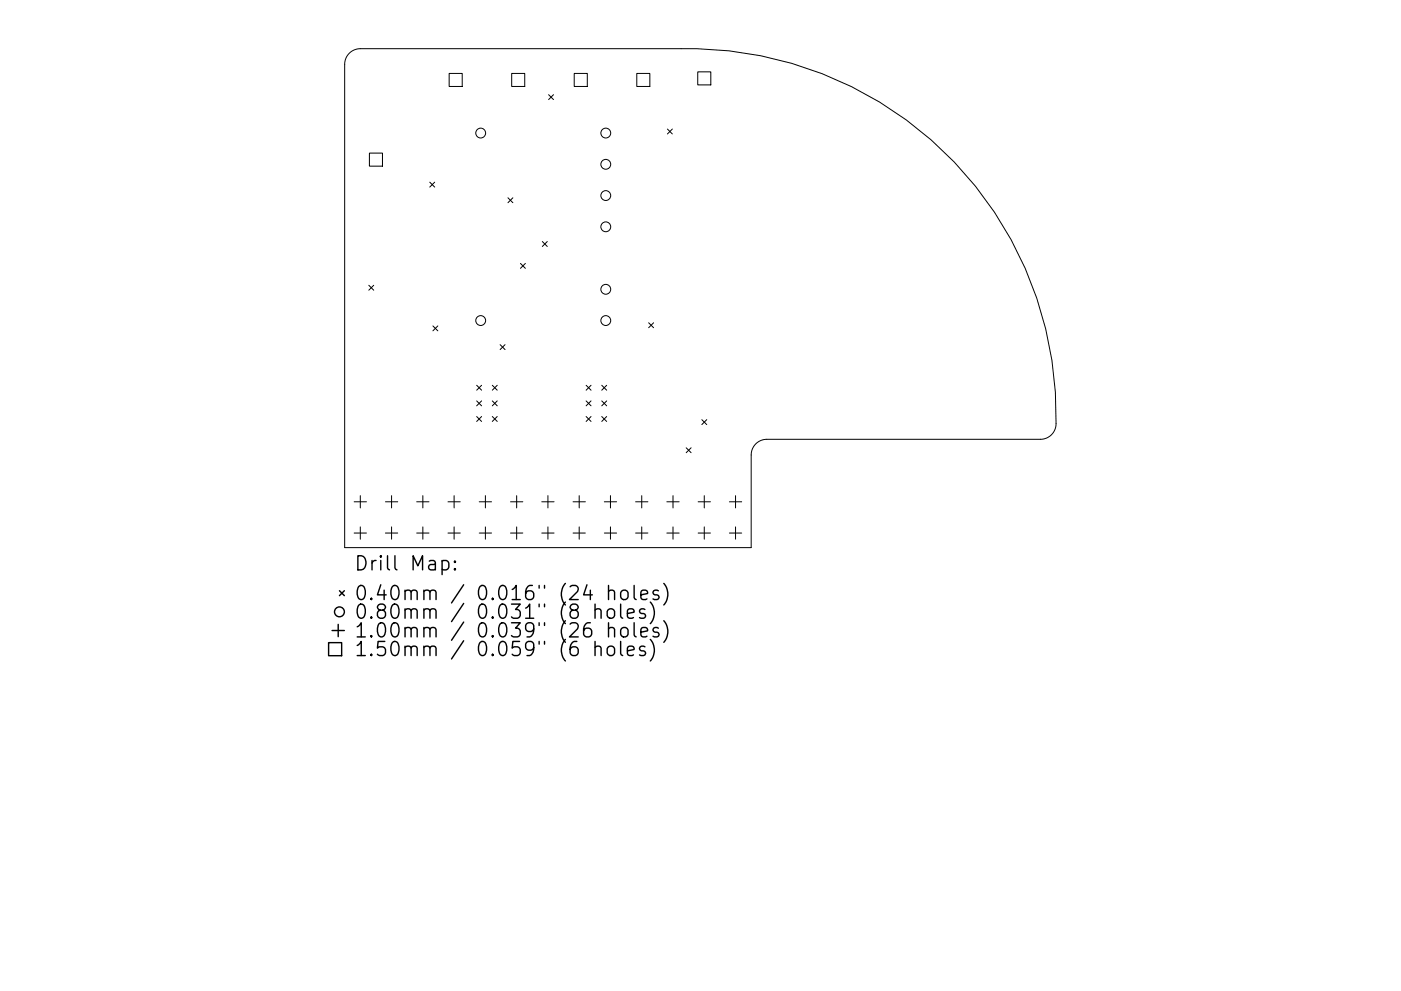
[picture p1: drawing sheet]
<svg xmlns="http://www.w3.org/2000/svg" width="297mm" height="210mm" viewBox="0 0 297 210" stroke-linecap="round" stroke-linejoin="round" font-family="sans-serif">
<defs><g id="words">
<g font-size="4.2">
<text x="75" y="121.1">Drill Map:</text>
<text x="75" y="127.4">0.40mm / 0.016&quot; (24 holes)</text>
<text x="75" y="131.3">0.80mm / 0.031&quot; (8 holes)</text>
<text x="75" y="135.3">1.00mm / 0.039&quot; (26 holes)</text>
<text x="75" y="139.2">1.50mm / 0.059&quot; (6 holes)</text>
</g>
</g></defs>
<g fill="none" stroke="#000" stroke-width=".21">
<path d="M74 11.3a3.3 3.3 0 0 1 2.4-1h68a77.8 77.8 0 0 1 79.4 80.4 3.3 3.3 0 0 1-3.2 2.5h-58a3.3 3.3 0 0 0-3.3 3.3v19.7h-86.2v-102.6a3.3 3.3 0 0 1 .9-2.3zM95.2 15.6h2.8v2.7h-2.8zM108.5 15.6h2.8v2.7h-2.8zM121.7 15.6h2.8v2.7h-2.8zM135 15.6h2.8v2.7h-2.8zM147.9 15.2h2.8v2.8h-2.8zM78.3 32.5h2.8v2.8h-2.8zM91.1 38.6l1.1 1.1M92.2 38.6l-1.1 1.1M116.3 20.1l1.1 1M117.4 20.1l-1.1 1M141.5 27.4l1.1 1"/>
<path d="M142.6 27.4l-1.1 1M107.7 42l1 1M108.7 42l-1 1M110.3 55.9l1.1 1M111.4 55.9l-1.1 1M115 51.2l1 1.1M116 51.2l-1 1.1M78.2 60.5l1 1.1M79.2 60.5l-1 1.1M91.8 69.1l1 1.1M92.8 69.1l-1 1.1M106 73.1l1.1 1.1"/>
<path d="M107.1 73.1l-1.1 1.1M137.5 68.5l1.1 1M138.6 68.5l-1.1 1M101.1 81.7l1 1.1M101.1 85.1l1 1M101.1 88.4l1 1M102.1 81.7l-1 1.1M102.1 85.1l-1 1M102.1 88.4l-1 1M104.4 85.1l1 1M104.4 88.4l1 1M104.4 81.7l1 1.1"/>
<path d="M105.4 81.7l-1 1.1M105.4 85.1l-1 1M105.4 88.4l-1 1M124.3 81.7l1 1.1M124.3 85.1l1 1M124.3 88.4l1 1M125.3 81.7l-1 1.1M125.3 85.1l-1 1M125.3 88.4l-1 1M127.6 85.1l1 1M127.6 88.4l1 1M127.6 81.7l1 1.1"/>
<path d="M128.6 81.7l-1 1.1M128.6 85.1l-1 1M128.6 88.4l-1 1M145.5 95l1 1M146.5 95l-1 1M148.8 89l1 1.1M149.8 89l-1 1.1M75.1 106.5h2.6M75.1 113.1h2.6M76.4 105.2v2.6M76.4 111.8v2.6M81.7 106.5h2.6"/>
<path d="M81.7 113.1h2.6M83 105.2v2.6M83 111.8v2.6M88.3 106.5h2.7M88.3 113.1h2.7M89.7 105.2v2.6M89.7 111.8v2.6M95 106.5h2.6M95 113.1h2.6M96.3 105.2v2.6M96.3 111.8v2.6M101.6 106.5h2.6"/>
<path d="M101.6 113.1h2.6M102.9 105.2v2.6M102.9 111.8v2.6M108.2 106.5h2.6M108.2 113.1h2.6M109.5 105.2v2.6M109.5 111.8v2.6M114.9 106.5h2.6M114.9 113.1h2.6M116.2 105.2v2.6M116.2 111.8v2.6M121.5 106.5h2.6"/>
<path d="M121.5 113.1h2.6M122.8 105.2v2.6M122.8 111.8v2.6M128.1 106.5h2.6M128.1 113.1h2.6M129.4 105.2v2.6M129.4 111.8v2.6M134.8 106.5h2.6M134.8 113.1h2.6M136.1 105.2v2.6M136.1 111.8v2.6M141.4 106.5h2.6"/>
<path d="M141.4 113.1h2.6M142.7 105.2v2.6M142.7 111.8v2.6M148 106.5h2.6M148 113.1h2.6M149.3 105.2v2.6M149.3 111.8v2.6M154.6 106.5h2.7M154.6 113.1h2.7M156 105.2v2.6M156 111.8v2.6"/>
<circle cx="101.9" cy="28.2" r="1.04"/>
<circle cx="128.4" cy="34.9" r="1.04"/>
<circle cx="128.4" cy="28.2" r="1.04"/>
<circle cx="128.4" cy="41.5" r="1.04"/>
<circle cx="128.4" cy="48.1" r="1.04"/>
<circle cx="101.9" cy="68" r="1.04"/>
<circle cx="128.4" cy="61.4" r="1.04"/>
<circle cx="128.4" cy="68" r="1.04"/>
</g>
<g fill="none" stroke="#000" stroke-width=".3">
<path d="M93.7 119.1l.9-.2 .6 .6v.8l-.3 .5-.3 .1-.9-.1M96.4 119.1l.2 .1-.2 .1-.1-.1 .1-.1v.2M69.7 136.3h2.7v2.8h-2.7zM70.4 133.8h2.6M71.7 132.5v2.6M72 125.3l1 1.1M73 125.3l-1 1.1M96.4 120.6l.2 .2-.2 .1-.1-.1 .1-.2v.3M126.2 129.5a.75 .75 0 0 1 1.2 .1v1.6M126.2 137.4a.75 .75 0 0 1 1.2 .1v1.6M126.2 128.2v3M126.2 136.1v3"/>
<path d="M129 125.5a.74 .74 0 0 1 1.3 .1v1.6M129 129.3a.81 .81 0 0 1 1.3 .4v.9a.81 .81 0 0 1-.8 .6 .81 .81 0 0 1-.8-.6v-.9zM129 133.4a.74 .74 0 0 1 1.3 .2v1.5M129 137.2a.81 .81 0 0 1 1.3 .5v.8a.81 .81 0 0 1-.8 .6 .81 .81 0 0 1-.8-.6v-.8zM129 124.2v3M129 132.1v3M131.6 128.2v2.5l.4 .5M131.6 136.1v2.6l.4 .4M131.7 125.5a.81 .81 0 0 1 .8-.3 .81 .81 0 0 1 .7 .6v.8a.81 .81 0 0 1-.8 .6 .81 .81 0 0 1-.8-.6v-.8zM131.7 133.4a.81 .81 0 0 1 .8-.3 .81 .81 0 0 1 .7 .6v.9a.81 .81 0 0 1-.8 .6 .81 .81 0 0 1-.8-.6v-.9zM133 130.2l1.4-.3-.1-.6-.9-.1-.4 .4v1.1l.2 .3 .2 .2 .9-.2M133 138.1l1.4-.3-.1-.6-.9-.1-.4 .4v1.2l.2 .2 .2 .2 .9-.2"/>
<path d="M134.4 124.2v2.6l.5 .4M134.4 132.1v2.6l.5 .4M135.9 126.2l1.4-.3-.1-.5-.9-.2-.4 .4v1.2l.1 .3 .3 .1 .9-.1M135.9 134.1l1.4-.3-.1-.5-.9-.2-.4 .5v1.1l.1 .3 .3 .1 .9-.1M136.7 129.3l-.7-.1-.4 .4 .1 .4 1 .3 .2 .3-.2 .4-.3 .2-.8-.2M136.7 137.2l-.7-.1-.4 .4 .1 .4 1 .3 .2 .3-.2 .4-.3 .2-.8-.2M137.9 127.7a3.4 3.4 0 0 1 0 4.6M137.9 135.7a3.4 3.4 0 0 1 0 4.5M139.6 125.4l-.7-.2-.5 .4 .2 .5 1 .3 .1 .2-.1 .5-.3 .1-.9-.1M139.6 133.3l-.7-.2-.5 .5 .2 .4 1 .3 .1 .3-.1 .4-.3 .1-.9-.1M140.7 123.8a3.4 3.4 0 0 1 0 4.6M140.7 131.7a3.4 3.4 0 0 1 0 4.6"/>
<circle cx="72" cy="129.8" r="1.04"/>
</g>
<use href="#words"/>
</svg>
